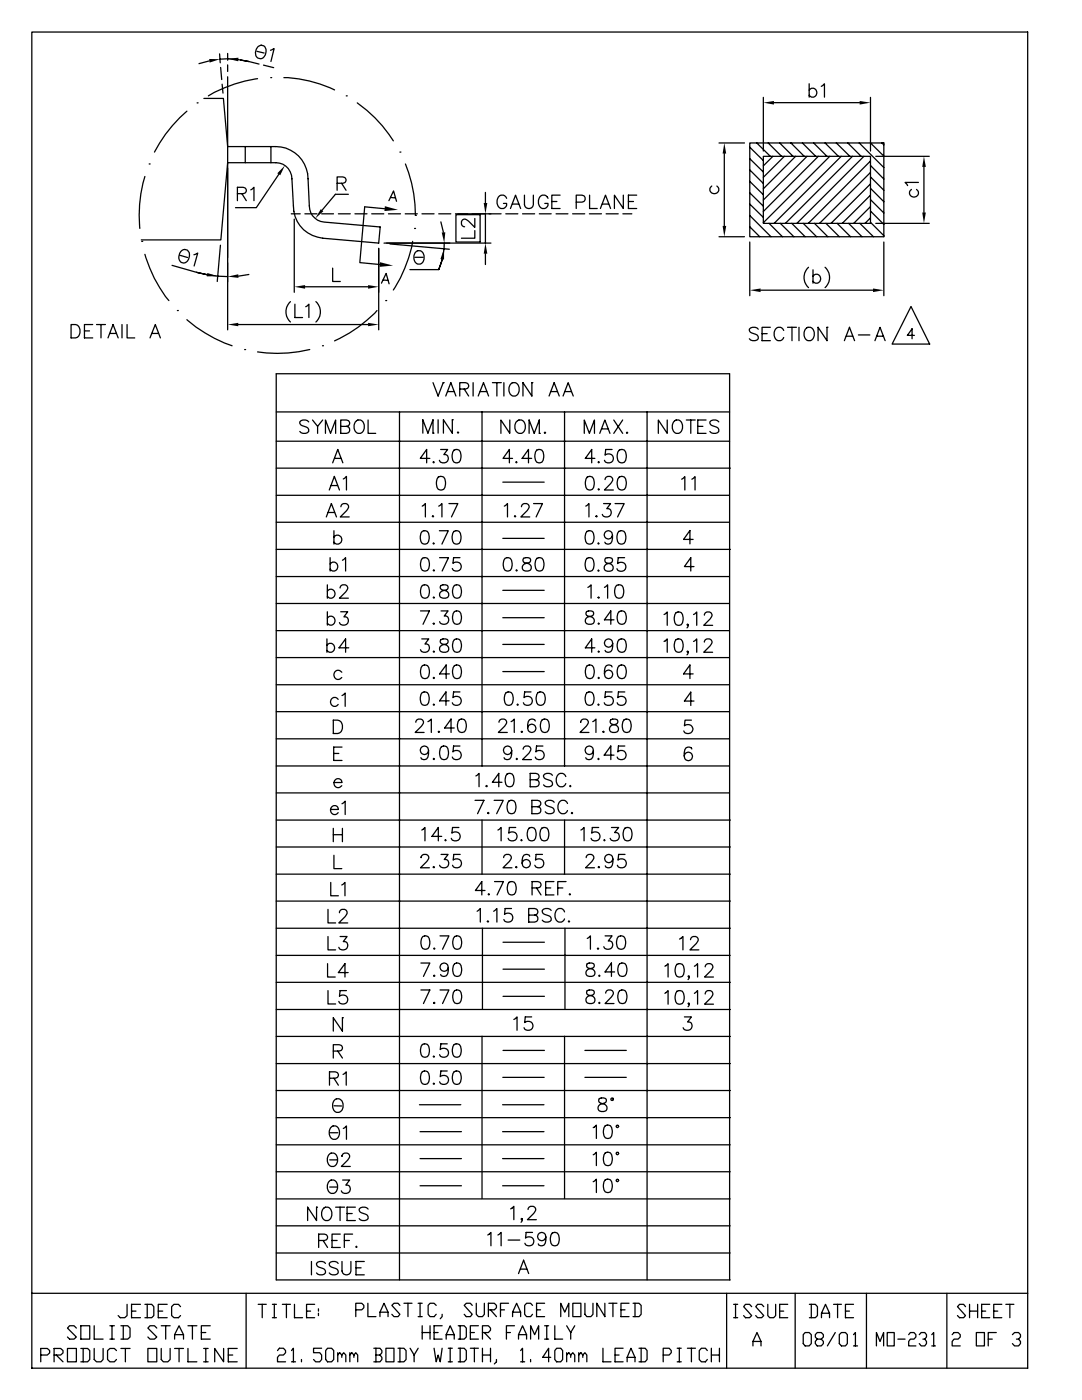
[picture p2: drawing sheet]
<svg xmlns="http://www.w3.org/2000/svg" width="216mm" height="279mm" viewBox="0 0 216 279" stroke-linecap="round" stroke-linejoin="round" font-family="sans-serif">
<g fill="none" stroke="#000" stroke-width=".25">
<path d="M6.3 6.4h198.8v266.6h-198.8zM40.7 19.6h3.9l.8 9.7h9.6a6.4 6.4 0 0 1 6.5 6.4l.2 5.4a3.2 3.2 0 0 0 3 3.2l11.2 1-.3 3.2-11.2-1a6.4 6.4 0 0 1-5.9-6.4l-.2-5.4a3.2 3.2 0 0 0-3.3-3.2h-9.6l-1.3 15.4h-15.9M41.8 12.1l-2.1 .6M43.8 10.8l.1 1.7M43.9 11.8l1.5-.1 1.7 .2M44 13.5l.2 2.4M44.3 16.8l.2 1.8M45.4 10.7v1.3M45.4 13v1.3M45.4 15.3v50.5M47.5 11.9l2.2 .4M48 12l1.7 .3"/>
<path d="M49.7 12.3l2 .5M51.3 10.2l1.4 .4M51.4 15.7a26.6 26.6 0 0 0-9.8 3.4M51.5 9.3a.98 .98 0 0 1 1.2-.1 .98 .98 0 0 1 .4 1.1 1.14 1.14 0 0 1-.5 1.2 1.14 1.14 0 0 1-1.3-.1 1.63 1.63 0 0 1 .2-2.1zM52.6 13l2 .5M54 10l.7-.3-.6 2.6M54 15.5h.1M56.6 15.5a24.9 24.9 0 0 1 10.2 2.4M69.1 19.1h.1M152.3 19.4v10.7M161.5 18a.85 .85 0 0 1 1.2-.1 .85 .85 0 0 1 0 1.2 .85 .85 0 0 1-1.2-.1M161.5 16.7v2.7"/>
<path d="M163.9 17.2l.6-.5v2.7M173.7 19.4v10.7M28.9 35.2a26.8 26.8 0 0 0-1 10.4M29.8 32.7h.1M37.3 22.2a27.6 27.6 0 0 0-6.5 8.2M39.3 20.5h.1M47.4 38.7l1.5-.2a.62 .62 0 0 0 0-1l-1.5-.1v2.6M48.3 38.7l.8 1.3M48.9 29.3v3.2M50 37.9l.7-.5v2.6M54.1 29.3v3.2M55.6 34.8l-4.5 6.6h-4.1"/>
<path d="M67.3 36.6l1.5-.2a.62 .62 0 0 0 0-1l-1.5-.1v2.7M68.2 36.6l.8 1.4M69.5 38.8h-2.6l-2.6 3.2M71.3 20.5a26.8 26.8 0 0 1 7.2 7.6M77.9 39.4l1 .1M79.8 30.4h.1M80.9 32.7a27.1 27.1 0 0 1 2 10.3M96.9 38.4v2.1M101.1 39.6a.98 .98 0 0 0-1.1-.7 .98 .98 0 0 0-.8 1.1 1.17 1.17 0 0 0 .2 1.2 1.17 1.17 0 0 0 1.3 .3l.4-.5v-.4h-.6M104.6 38.9v2a.9 .9 0 0 0 .9 .7 .9 .9 0 0 0 .9-.7v-2M109.3 39.6a.98 .98 0 0 0-1.1-.7 .98 .98 0 0 0-.8 1.1 1.17 1.17 0 0 0 .3 1.2 1.17 1.17 0 0 0 1.3 .3l.3-.5v-.4h-.6M111.8 38.9h-1.7v2.7h1.7"/>
<path d="M117.6 38.9v2.7h1.6M124.4 38.9v2.7l-1.8-2.7v2.7M127 38.9h-1.6v2.7h1.6M142 37.1a.85 .85 0 0 0-.1 1.3 .85 .85 0 0 0 1.3 0 .85 .85 0 0 0-.2-1.3M143.5 28.5h5M144.5 30.6v14.5M149.6 28.5h26.8v18.7h-26.8zM149.6 29.4l2.7 2.6M149.6 31.7l2.7 2.6M149.6 33.9l2.7 2.7M149.6 36.2l2.7 2.7M149.6 38.5l2.7 2.6"/>
<path d="M151 28.5l2.7 2.7M152.3 31.2h21.4v13.4h-21.4zM153.3 28.5l2.7 2.7M154.2 31.2l-1.9 1.9M154.4 20.5h17.1M155.6 28.5l2.6 2.7M156.5 31.2l-4.2 4.2M157.8 28.5l2.7 2.7M158.7 31.2l-6.4 6.5M160.1 28.5l2.7 2.7M161 31.2l-8.7 8.7M162.3 28.5l2.7 2.7"/>
<path d="M163.3 31.2l-11 11M164.6 28.5l2.7 2.7M165.6 31.2l-13.3 13.2M166.9 28.5l2.7 2.7M167.9 31.2l-13.4 13.4M169.2 28.5l2.6 2.7M170.1 31.2l-13.4 13.4M171.4 28.5l5 4.9M172.4 31.2l-13.4 13.4M173.7 32.1l-12.4 12.5M173.7 34.4l-10.2 10.2M173.7 36.7l-7.9 7.9"/>
<path d="M173.7 38.9l-5.6 5.7M173.7 39.8l2.7 2.7M173.7 37.6l2.7 2.7M173.7 35.3l2.7 2.7M173.7 33l2.7 2.7M173.7 28.5l2.7 2.7M174.8 31.2h10.6M176 28.5l.4 .4M181.9 37.8a.85 .85 0 0 0-.2 1.3 .85 .85 0 0 0 1.3 0 .85 .85 0 0 0-.1-1.3M183.3 36.4h-2.7l.5 .6M184.4 33.3v9.1M28.3 48.2h.1"/>
<path d="M28.9 50.8a25.8 25.8 0 0 0 4.8 9.2M34.3 53a33.8 33.8 0 0 0 11.1 2.2M36 51l1.4 .4M36.3 50a.97 .97 0 0 1 1.2 0 .97 .97 0 0 1 .3 1.1 1.15 1.15 0 0 1-.6 1.2 1.15 1.15 0 0 1-1.3-.1 1.66 1.66 0 0 1 .4-2.2zM38.7 50.8l.8-.3-.8 2.6M44 48.9l-.7 7.3M49.7 54.8l-2.2 .3M58.1 42.7h1.8M58.7 43.7v14.6M60.8 42.7h2.4M60.9 57.2h12.5M64.2 42.7h2.3"/>
<path d="M66.4 53.5v2.7h1.5M67.5 42.7h2.4M70.8 42.7h2.4M74.2 42.7h2.4M75.6 49.6v16.2M76.1 56.5l.9-1.9 .6 2M76.5 55.9l.9 .1M76.6 48.5h21.4M76.8 41.7l-4-.4-1 11.1 4 .4M77 60h.1M77.5 42.7h2.4M77.6 40l.9-1.9 .6 2.1"/>
<path d="M77.8 48.7l11.9 1M80.9 42.7h2.4M82.3 48.2a26.6 26.6 0 0 1-3.8 9.7M82.7 45.6h.1M82.8 50.4a.98 .98 0 0 1 1.2-.3 .98 .98 0 0 1 .6 1 1.17 1.17 0 0 1-.2 1.2 1.17 1.17 0 0 1-1.3 .3 1.65 1.65 0 0 1-.3-2.2zM82.8 51.4h1.6M82.9 43h.1M84.2 42.7h2.4M87.5 42.7h2.5M88 44.3l.5 2.1M88.3 51.8l-.8 2M88.6 48.5a13.7 13.7 0 0 1-1.1 5.3h-5.7"/>
<path d="M90.9 42.7h9.1M91 42.8h4.8v5.5h-4.8zM94.7 46v1.5h-2.6M94.7 43.6v1.8l-1.2-1.3a.8 .8 0 0 0-1.3-.1l-.1 .7 .2 .4 .4 .2M96.9 42.7v5.8M96.9 50.6v2.2M100.9 42.7h2.4M101.9 41.6l1-2.7 1 2.7M102.2 40.7h1.3M104.3 42.7h2.4M107.6 42.7h2.4M110.1 40.2h1"/>
<path d="M111 42.7h2.3M114.3 42.7h2.4M115 40.3h1.1a.7 .7 0 0 0 .7-.7 .7 .7 0 0 0-.7-.7h-1.1v2.7M117.6 42.7h2.4M119.8 41.6l1-2.7 1 2.7M120.2 40.7h1.3M120.9 42.7h2.5M124.3 42.7h1.8M125.4 40.2h1M143.5 47.2h5M149.6 40.7l2.7 2.7M149.6 43l4.2 4.2"/>
<path d="M149.6 45.3l2 1.9M149.6 48.3v10.7M151.8 57.9h22.4M153.5 44.6l2.6 2.6M155.7 44.6l2.7 2.6M158 44.6l2.7 2.6M160.3 44.6l2.6 2.6M161.3 53.3a2.74 2.74 0 0 0 0 4.1M162.2 55.1a.85 .85 0 0 1 1.3-.1 .85 .85 0 0 1 0 1.3 .85 .85 0 0 1-1.3-.2M162.2 53.8v2.7M162.5 44.6l2.7 2.6M164.6 53.3a2.74 2.74 0 0 1 0 4.1"/>
<path d="M164.8 44.6l2.7 2.6M167 44.6l2.7 2.6M169.3 44.6l2.7 2.6M171.6 44.6l2.7 2.6M173.7 41.2l-3.4 3.4M173.7 43.5l-1.1 1.1M173.7 44.4l2.7 2.6M173.7 42.1l2.7 2.7M174.8 44.6h10.6M176.4 48.3v10.7M14.2 64.8h.9a1.42 1.42 0 0 1 .9 1.3 1.42 1.42 0 0 1-.9 1.3h-.9zM16.8 66h1.1"/>
<path d="M18.5 64.8h-1.7v2.6h1.7M19.3 64.8h1.7M20.2 64.8v2.6M21.5 67.4l1.1-2.6 1 2.6M21.9 66.5h1.3M24.3 64.8v2.6M25.4 64.8v2.6h1.5M29.9 67.4l1.1-2.6 1 2.6M30.3 66.5h1.3M35.4 62h.1M37.3 63.8a27.4 27.4 0 0 0 9 5.2M47.5 64.8h25.9"/>
<path d="M48.8 69.8h.1M58 60.2a2.74 2.74 0 0 0 0 4.1M58.8 60.7v2.7h1.6M61 61.2l.6-.5v2.7M61.8 69.8a27.6 27.6 0 0 1-10.4 .4M63 60.2a2.74 2.74 0 0 1 0 4.1M64.3 69h.1M75.2 62a26.3 26.3 0 0 1-8.4 6M86.4 76.4l1 2.6 1-2.6M88.4 76.4h.1M88.9 79l1.1-2.6 1 2.6M89.3 78.1h1.3"/>
<path d="M91.7 77.6l1.6-.1a.62 .62 0 0 0 0-1l-1.6-.1v2.6M92.6 77.6l.9 1.4M94.4 76.4v2.6M95.4 79l1.1-2.6 1 2.6M95.8 78.1h1.3M98.3 76.4h1.7M99.1 76.4v2.6M100.5 76.4v2.6M101.8 76.8a.98 .98 0 0 1 1.1-.4 .98 .98 0 0 1 .7 1 1.17 1.17 0 0 1-.3 1.3 1.17 1.17 0 0 1-1.2 .2 1.65 1.65 0 0 1-.3-2.1zM106.1 76.4h.1M106.1 76.4v2.6l-1.7-2.6v2.6M109.6 79l1-2.6 1 2.6"/>
<path d="M109.9 78.1h1.3M112.4 79l1-2.6 1 2.6M112.7 78.1h1.3M151.3 65.7a1.17 1.17 0 0 0-1.8 0 .68 .68 0 0 0 .5 .8l.8 .2a.65 .65 0 0 1 .5 .5 .65 .65 0 0 1-.3 .7 1.23 1.23 0 0 1-1.5-.3M152.1 66.6h1M153.7 65.3h-1.6v2.7h1.6M156.4 66a.98 .98 0 0 0-1.1-.7 .98 .98 0 0 0-.8 1 1.17 1.17 0 0 0 .2 1.3 1.17 1.17 0 0 0 1.3 .3l.4-.5M157.1 65.3h1.8M158 65.3v2.7M159.4 65.3v2.7M160.7 65.7a.98 .98 0 0 1 1.1-.3 .98 .98 0 0 1 .7 .9 1.17 1.17 0 0 1-.3 1.3 1.17 1.17 0 0 1-1.2 .3 1.65 1.65 0 0 1-.3-2.2zM165 65.3h.1"/>
<path d="M165 65.3v2.7l-1.8-2.7v2.7M168.5 68l1-2.7 1 2.7M168.9 67.1h1.2M171.3 66.8h2.3M174.6 68l1-2.7 1 2.7M175 67.1h1.2M181.8 61.2l3.7 7.5h-7.5zM182.5 66.9h-1.4l.9-1.3v2M55.1 88.1h90.5M55.1 82.2h90.5M55.1 93.4h90.6M55.1 98.8h90.4"/>
<path d="M61.6 84.2a1.17 1.17 0 0 0-1.8 0 .68 .68 0 0 0 .5 .8l.8 .2a.65 .65 0 0 1 .5 .5 .65 .65 0 0 1-.3 .7 1.23 1.23 0 0 1-1.5-.3M62.4 83.8l1 1.3M64.4 83.8l-1 1.3v1.4M64.9 86.5v-2.7l1.1 2.7 1-2.7v2.7M65.7 97.8l1-2.7 1 2.7M66.1 96.9h1.3M66.4 92.4l1-2.7 1 2.7M66.8 91.5h1.2M68 85.1l1.5-.1a.62 .62 0 0 0 0-1.1l-1.5-.1v2.7h1.1a.7 .7 0 0 0 .7-.7 .7 .7 0 0 0-.7-.7M68.5 95.6l.6-.5v2.7M70.9 84.2a.98 .98 0 0 1 1.1-.3 .98 .98 0 0 1 .7 .9 1.17 1.17 0 0 1-.3 1.3 1.17 1.17 0 0 1-1.2 .3 1.65 1.65 0 0 1-.3-2.2zM73.4 83.8v2.7h1.6"/>
<path d="M79.7 82.2v173.2M84.4 86.4v-2.6l1 2.6 1-2.6v2.6M85.8 91.5h-1.9l1.2-1.8v2.7M86.4 86.4h.1M86.5 92.1l-.1 .1 .1 .2 .2-.2M87.4 83.8v2.6M87.5 95.2a.9 .9 0 0 1 1.3 .4 2.31 2.31 0 0 1-.3 2.1 .9 .9 0 0 1-1.3-.4 2.27 2.27 0 0 1 .3-2.1zM87.9 89.7h1.4l-.7 1a.86 .86 0 0 1 .9 1 .86 .86 0 0 1-1.2 .7l-.4-.2-.2-.3M90.3 83.8h.1M90.3 83.8v2.6l-1.8-2.6v2.6M90.6 89.8a.87 .87 0 0 1 1.3 .4 2.2 2.2 0 0 1-.3 2 .87 .87 0 0 1-1.3-.3 2.2 2.2 0 0 1 .3-2.1zM91.4 86.2l-.1 .1 .1 .1 .1-.1"/>
<path d="M96.2 82.2v70.7M100.3 96.2h8.3M101.7 83.8v2.7l-1.8-2.7v2.7M102.3 91.5h-1.9l1.2-1.8v2.7M103 84.2a1.01 1.01 0 0 1 1.1-.4 1.01 1.01 0 0 1 .7 1 1.17 1.17 0 0 1-.2 1.3 1.17 1.17 0 0 1-1.3 .3 1.6 1.6 0 0 1-.3-2.2zM103 92.1l-.1 .1 .1 .2 .2-.2M105.6 86.5v-2.7l1 2.7 1-2.7v2.7M106.1 91.5h-1.9l1.3-1.8v2.7M107.1 89.8a.87 .87 0 0 1 1.3 .4 2.2 2.2 0 0 1-.3 2 .87 .87 0 0 1-1.3-.3 2.2 2.2 0 0 1 .3-2.1zM107.6 86.5h.1M108.8 86.2l-.2 .2 .2 .1 .1-.1M112.6 82.2v70.7"/>
<path d="M116.6 86.5v-2.7l1 2.7 1-2.7v2.7M117.2 95.2a.87 .87 0 0 1 1.2 .4 2.31 2.31 0 0 1-.2 2.1 .87 .87 0 0 1-1.3-.4 2.27 2.27 0 0 1 .3-2.1zM118.7 91.5h-1.9l1.3-1.8v2.7M119.5 92.1l-.2 .1 .2 .2 .1-.2M119.5 97.5l-.2 .2 .2 .1 .1-.1M119.7 86.5l1-2.7 1 2.7M120.1 85.6h1.2M120.7 95.7l.3-.5 .8-.1a.65 .65 0 0 1 .3 1l-1.5 1.7h1.8M122.1 89.7h-1.2l-.2 1.1a.94 .94 0 0 1 1.5 0 .94 .94 0 0 1-.2 1.4 .94 .94 0 0 1-1.4-.3M122.5 83.8l1.7 2.7M123.6 89.8a.87 .87 0 0 1 1.2 .4 2.2 2.2 0 0 1-.2 2 .92 .92 0 0 1-1.3-.3 2.07 2.07 0 0 1 .3-2.1zM123.6 95.2a.87 .87 0 0 1 1.2 .4 2.31 2.31 0 0 1-.2 2.1 .92 .92 0 0 1-1.3-.4 2.13 2.13 0 0 1 .3-2.1z"/>
<path d="M124.2 83.8l-1.7 2.7M125.1 86.2l-.1 .2 .1 .1 .2-.1M129.1 82.2v173.2M133.1 83.8v2.7l-1.7-2.7v2.7M134.4 84.2a.98 .98 0 0 1 1.1-.3 .98 .98 0 0 1 .7 .9 1.17 1.17 0 0 1-.3 1.3 1.17 1.17 0 0 1-1.2 .3 1.65 1.65 0 0 1-.3-2.2zM136 95.6l.7-.5v2.7M136.9 83.8h1.8M137.8 83.8v2.7M138 95.6l.7-.5v2.7M139.2 85.1h1.1M140.9 83.8h-1.7v2.7h1.7M143.4 84.2a1.17 1.17 0 0 0-1.8 0 .68 .68 0 0 0 .6 .8l.7 .2a.65 .65 0 0 1 .5 .5 .65 .65 0 0 1-.2 .7 1.23 1.23 0 0 1-1.6-.3"/>
<path d="M55.1 104.2h90.4M55.1 109.6h90.6M55.1 115.1h90.4M65.1 103.2l1-2.7 1 2.7M65.3 118a.85 .85 0 0 1 1.3-.1 .85 .85 0 0 1 0 1.2 .85 .85 0 0 1-1.3-.1M65.3 116.7v2.7M65.5 102.3h1.3M65.9 112.6a.85 .85 0 0 1 1.2-.2 .85 .85 0 0 1 0 1.3 .85 .85 0 0 1-1.2-.1M65.9 111.3v2.7M66.6 107.2a.87 .87 0 0 1 1.3-.2 .87 .87 0 0 1 0 1.3 .87 .87 0 0 1-1.3-.1M66.6 105.9v2.7M67.9 117.3l.2-.5 .8-.1a.65 .65 0 0 1 .4 1l-1.6 1.7h1.8"/>
<path d="M68 101.1l.3-.5 .7-.1a.65 .65 0 0 1 .4 1l-1.5 1.7h1.8M68.3 111.8l.7-.5v2.7M84.2 101l.7-.5v2.7M84.2 106a.87 .87 0 0 1 1.3 .4 2.2 2.2 0 0 1-.2 2.1 .87 .87 0 0 1-1.3-.4 2.2 2.2 0 0 1 .2-2.1zM84.3 111.4a.87 .87 0 0 1 1.3 .4 2.2 2.2 0 0 1-.3 2 .87 .87 0 0 1-1.3-.3 2.2 2.2 0 0 1 .3-2.1zM84.3 116.8a.87 .87 0 0 1 1.3 .4 2.2 2.2 0 0 1-.3 2.1 .87 .87 0 0 1-1.3-.4 2.2 2.2 0 0 1 .3-2.1zM86.4 102.9l-.1 .1 .1 .2 .1-.2M86.5 108.3l-.1 .2 .1 .1 .2-.1M86.6 113.7l-.2 .1 .2 .2 .1-.2M86.6 119.1l-.2 .2 .2 .1 .1-.1M87.5 101l.7-.5v2.7M87.7 105.9h1.8l-1.3 2.7"/>
<path d="M87.7 111.3h1.8l-1.3 2.7M88 116.8l-.2 .5a1.66 1.66 0 0 0 1.4 .7 .74 .74 0 0 1 .4 .8 .74 .74 0 0 1-.7 .6 .93 .93 0 0 1-1.2-.5 .85 .85 0 0 1 .8-1l.5-.2a.54 .54 0 0 0 .3-.9l-.4-.1zM89.6 100.5h1.8l-1.3 2.7M90.6 106a.87 .87 0 0 1 1.3 .4 2.2 2.2 0 0 1-.3 2.1 .87 .87 0 0 1-1.3-.4 2.2 2.2 0 0 1 .3-2.1zM90.7 116.8a.87 .87 0 0 1 1.2 .4 2.2 2.2 0 0 1-.2 2.1 .87 .87 0 0 1-1.3-.4 2.2 2.2 0 0 1 .3-2.1zM91.8 111.3h-1.3l-.1 1.1a.94 .94 0 0 1 1.4 0 .94 .94 0 0 1-.2 1.4 .94 .94 0 0 1-1.3-.3M100.3 117.8h8.3M100.3 107.4h8.3M100.6 101l.7-.5v2.7M100.8 111.4a.87 .87 0 0 1 1.3 .4 2.2 2.2 0 0 1-.3 2 .87 .87 0 0 1-1.3-.3 2.2 2.2 0 0 1 .3-2.1zM102.8 102.9l-.1 .1 .1 .2 .1-.2M103.1 113.7l-.1 .1 .1 .2 .1-.2"/>
<path d="M104.1 101.1l.2-.5 .8-.1a.65 .65 0 0 1 .4 1l-1.6 1.7h1.8M104.5 111.4a.54 .54 0 0 0 .2 .9 1.1 1.1 0 0 1 1.3 1.2 .93 .93 0 0 1-1 .5 .93 .93 0 0 1-.8-.9 1.23 1.23 0 0 1 1.3-.8 .54 .54 0 0 0 .2-.9l-.3-.1zM106.5 100.5h1.7l-1.2 2.7M107.1 111.4a.87 .87 0 0 1 1.3 .4 2.2 2.2 0 0 1-.2 2 .87 .87 0 0 1-1.3-.3 2.2 2.2 0 0 1 .2-2.1zM116.9 101l.6-.5v2.7M117.1 106a.87 .87 0 0 1 1.3 .4 2.2 2.2 0 0 1-.2 2.1 .87 .87 0 0 1-1.3-.4 2.2 2.2 0 0 1 .2-2.1zM117.1 111.4a.87 .87 0 0 1 1.3 .4 2.27 2.27 0 0 1-.2 2.1 .87 .87 0 0 1-1.3-.4 2.31 2.31 0 0 1 .2-2.1zM117.3 117.2l.6-.5v2.7M119 102.9l-.1 .1 .1 .2 .2-.2M119.4 108.3l-.1 .2 .1 .1 .1-.1M119.4 113.7l-.1 .2 .1 .1 .1-.1M119.5 119.1l-.2 .2 .2 .1 .1-.1"/>
<path d="M120.4 100.5h1.4l-.7 1a.86 .86 0 0 1 .9 1 .86 .86 0 0 1-1.2 .7l-.4-.2-.2-.3M120.6 117.2l.6-.5v2.7M120.8 111.4a.58 .58 0 0 0 .3 1 1.1 1.1 0 0 1 1.2 1.1 .93 .93 0 0 1-1 .5 .93 .93 0 0 1-.7-.9 1.23 1.23 0 0 1 1.2-.7 .58 .58 0 0 0 .3-1l-.4-.1zM122.2 106.8a.83 .83 0 0 1-1.1 .7 .83 .83 0 0 1-.3-1.3 .83 .83 0 0 1 1.3 .1 2.4 2.4 0 0 1-.3 2.2 .79 .79 0 0 1-1.1-.3M122.7 100.5h1.8l-1.3 2.7M123 116.8a.9 .9 0 0 1 1.3 .4 2.2 2.2 0 0 1-.2 2.1 .9 .9 0 0 1-1.3-.4 2.2 2.2 0 0 1 .2-2.1zM123.5 106a.87 .87 0 0 1 1.3 .4 2.2 2.2 0 0 1-.3 2.1 .87 .87 0 0 1-1.3-.4 2.2 2.2 0 0 1 .3-2.1zM124.6 111.3h-1.2l-.2 1.2a.94 .94 0 0 1 1.5 0 .94 .94 0 0 1-.2 1.4 .94 .94 0 0 1-1.4-.4M138.3 107.7h-1.9l1.3-1.8v2.6M138.5 113.1h-1.9l1.2-1.8v2.7M55.1 120.4h90.4M55.1 125.9h90.4"/>
<path d="M55.1 131.2h90.4M55.1 136.7h90.4M65.2 128.8a.85 .85 0 0 1 1.3-.1 .85 .85 0 0 1 0 1.2 .85 .85 0 0 1-1.3-.1M65.2 127.5v2.7M65.3 123.4a.85 .85 0 0 1 1.3-.2 .85 .85 0 0 1 0 1.3 .85 .85 0 0 1-1.3-.1M65.3 122.1v2.7M67.5 139.6a.85 .85 0 0 0-1.3-.1 .85 .85 0 0 0 0 1.2 .85 .85 0 0 0 1.3-.1M68 122.1h1.4l-.8 1a.86 .86 0 0 1 .9 1 .86 .86 0 0 1-1.1 .7l-.4-.2-.3-.4M68.2 134.2a.88 .88 0 0 0-1.3-.2 .88 .88 0 0 0 0 1.3 .88 .88 0 0 0 1.3-.1M68.2 138.8l.7-.5v2.7M69.6 129.3h-2l1.4-1.8v2.7M83.9 121.9h1.8l-1.3 2.7"/>
<path d="M84.2 127.5h1.4l-.8 1a.86 .86 0 0 1 .9 1 .86 .86 0 0 1-1.2 .7l-.3-.2-.3-.3M84.2 138.2a.87 .87 0 0 1 1.3 .4 2.2 2.2 0 0 1-.2 2 .87 .87 0 0 1-1.3-.3 2.2 2.2 0 0 1 .2-2.1zM84.3 132.8a.87 .87 0 0 1 1.3 .4 2.31 2.31 0 0 1-.3 2.1 .87 .87 0 0 1-1.3-.4 2.27 2.27 0 0 1 .3-2.1zM86.6 124.3l-.2 .2 .2 .1 .1-.1M86.6 129.9l-.2 .1 .2 .2 .1-.2M86.6 135.2l-.2 .1 .2 .1 .1-.1M88 121.9h1.4l-.8 1a.86 .86 0 0 1 1 1 .86 .86 0 0 1-1.2 .7l-.6-.3-.1-.2M88 127.6l-.2 .5a1.66 1.66 0 0 0 1.4 .7 .74 .74 0 0 1 .4 .8 .74 .74 0 0 1-.7 .6 .93 .93 0 0 1-1.2-.5 .85 .85 0 0 1 .8-1l.5-.2a.54 .54 0 0 0 .3-.9l-.4-.1zM89.6 139.9h-1.9l1.3-1.8v2.7M89.7 134.5h-2l1.3-1.8v2.7M90.7 122a.87 .87 0 0 1 1.2 .4 2.2 2.2 0 0 1-.2 2.1 .87 .87 0 0 1-1.3-.4 2.2 2.2 0 0 1 .3-2.1zM90.7 127.6a.87 .87 0 0 1 1.2 .4 2.2 2.2 0 0 1-.2 2 .87 .87 0 0 1-1.3-.3 2.2 2.2 0 0 1 .3-2.1z"/>
<path d="M90.7 132.8a.87 .87 0 0 1 1.2 .4 2.31 2.31 0 0 1-.2 2.1 .87 .87 0 0 1-1.3-.4 2.27 2.27 0 0 1 .3-2.1zM91.8 138.1h-1.3l-.1 1.1a.94 .94 0 0 1 1.4 0 .94 .94 0 0 1-.2 1.4 .94 .94 0 0 1-1.3-.3M100.3 128.6h8.3M100.3 123.3h8.3M100.3 134h8.3M101 138.2a.87 .87 0 0 1 1.3 .4 2.2 2.2 0 0 1-.3 2 .87 .87 0 0 1-1.2-.3 2.2 2.2 0 0 1 .2-2.1zM106 138.1h-1.3l-.1 1.1a.94 .94 0 0 1 1.4 0 .94 .94 0 0 1-.2 1.4 .94 .94 0 0 1-1.4-.3M107.4 138.2a.92 .92 0 0 1 1.3 .4 2.07 2.07 0 0 1-.3 2 .87 .87 0 0 1-1.3-.3 2.2 2.2 0 0 1 .3-2.1zM117.1 122a.54 .54 0 0 0 .2 .9 1.1 1.1 0 0 1 1.3 1.2 .93 .93 0 0 1-1.1 .5 .93 .93 0 0 1-.7-.9 1.23 1.23 0 0 1 1.3-.8 .54 .54 0 0 0 .2-.9l-.4-.1zM117.1 138.2a.87 .87 0 0 1 1.3 .4 2.2 2.2 0 0 1-.2 2 .87 .87 0 0 1-1.3-.3 2.2 2.2 0 0 1 .2-2.1zM117.2 132.8a.87 .87 0 0 1 1.2 .4 2.31 2.31 0 0 1-.2 2.1 .87 .87 0 0 1-1.3-.4 2.27 2.27 0 0 1 .3-2.1zM118.7 129.3h-1.9l1.3-1.8v2.7"/>
<path d="M119.5 124.3l-.2 .2 .2 .1 .1-.1M119.5 135.2l-.2 .1 .2 .1 .1-.1M119.5 129.9l-.2 .1 .2 .2 .1-.2M122.1 133.1a.79 .79 0 0 0-1.1-.3 2.12 2.12 0 0 0 0 2.5 .83 .83 0 0 0 1.2-.4 .83 .83 0 0 0-.5-1.1 .83 .83 0 0 0-1.1 .7M122.1 138.1h-1.3l-.1 1.1a.96 .96 0 0 1 1.4 0 .96 .96 0 0 1-.1 1.4 .96 .96 0 0 1-1.4-.3M122.3 128.4a.83 .83 0 0 1-1.2 .7 .83 .83 0 0 1-.3-1.3 .83 .83 0 0 1 1.3 .1 2.4 2.4 0 0 1-.2 2.1 .79 .79 0 0 1-1.2-.2M122.5 123.7h-1.9l1.3-1.8v2.7M123.6 122a.87 .87 0 0 1 1.2 .4 2.2 2.2 0 0 1-.2 2.1 .92 .92 0 0 1-1.3-.4 2.07 2.07 0 0 1 .3-2.1zM123.6 132.8a.87 .87 0 0 1 1.2 .4 2.31 2.31 0 0 1-.2 2.1 .92 .92 0 0 1-1.3-.4 2.13 2.13 0 0 1 .3-2.1zM123.6 127.6a.87 .87 0 0 1 1.2 .4 2.2 2.2 0 0 1-.2 2 .92 .92 0 0 1-1.3-.3 2.07 2.07 0 0 1 .3-2.1zM124.7 138.1h-1.3l-.1 1.1a.94 .94 0 0 1 1.4 0 .94 .94 0 0 1-.2 1.4 .94 .94 0 0 1-1.4-.3M132.5 122.6l.6-.5v2.7"/>
<path d="M132.5 128l.6-.5v2.7M134.9 122.3a.87 .87 0 0 1 1.3 .3 2.2 2.2 0 0 1-.3 2.1 .87 .87 0 0 1-1.2-.4 2.2 2.2 0 0 1 .2-2zM134.9 127.6a.87 .87 0 0 1 1.3 .4 2.2 2.2 0 0 1-.3 2 .87 .87 0 0 1-1.2-.3 2.2 2.2 0 0 1 .2-2.1zM137.3 124.7l-.1 .1-.1-.1 .1-.2a.49 .49 0 0 1-.1 .8M137.3 130l-.1 .2-.1-.2 .1-.1a.49 .49 0 0 1-.1 .8M138.3 134.5h-1.9l1.3-1.8v2.7M138.4 122.6l.6-.5v2.7M138.4 128l.6-.5v2.7M138.5 139.9h-1.9l1.2-1.8v2.7M140.5 122.8l.3-.5 .8-.2a.65 .65 0 0 1 .3 1l-1.5 1.7h1.8M140.5 128.1l.3-.5 .8-.1a.65 .65 0 0 1 .3 1l-1.5 1.7h1.8M55.1 142h90.4"/>
<path d="M55.1 147.4h90.4M55.1 152.9h90.4M55.1 158.2h90.4M66.5 143.7h.9a1.4 1.4 0 0 1 1 1.4 1.4 1.4 0 0 1-1 1.3h-.9zM66.6 150.4h1M66.6 156.2h1.6a.83 .83 0 0 0-1.2-.7 .83 .83 0 0 0-.2 1.3 .84 .84 0 0 0 1.4 0M68.2 149.1h-1.6v2.7h1.6M83 144.1l.2-.5 .8-.1a.65 .65 0 0 1 .4 1l-1.6 1.7h1.8M85.4 144l.7-.5v2.7M85.5 149.8a.83 .83 0 0 1-1.1 .7 .83 .83 0 0 1-.3-1.3 .83 .83 0 0 1 1.3 .1 2.47 2.47 0 0 1-.3 2.2 .79 .79 0 0 1-1.1-.3M86.6 140.5l-.2 .1 .2 .2 .1-.2M86.6 151.3l-.2 .2 .2 .1 .1-.1"/>
<path d="M87.6 145.9l-.1 .1 .1 .2 .1-.2M88.1 149a.87 .87 0 0 1 1.3 .4 2.27 2.27 0 0 1-.3 2.1 .87 .87 0 0 1-1.3-.4 2.31 2.31 0 0 1 .3-2.1zM90.6 145.3h-1.9l1.3-1.8v2.7M91.7 143.6a.87 .87 0 0 1 1.2 .4 2.2 2.2 0 0 1-.2 2 .87 .87 0 0 1-1.3-.3 2.2 2.2 0 0 1 .3-2.1zM91.8 148.9h-1.3l-.1 1.2a.94 .94 0 0 1 1.4-.1 .94 .94 0 0 1-.2 1.5 .94 .94 0 0 1-1.3-.4M94.8 159.7h1.8l-1.3 2.7M95 154.9l.6-.6v2.7M97.1 156.8l-.1 .1 .1 .1 .1-.1M98.6 159.7h1.8l-1.3 2.7M99.6 144.1l.2-.5 .8-.1a.65 .65 0 0 1 .4 1l-1.6 1.7h1.8M100.2 156.1h-1.9l1.2-1.8v2.7M101.2 154.5a.87 .87 0 0 1 1.2 .4 2.2 2.2 0 0 1-.2 2 .87 .87 0 0 1-1.3-.4 2.2 2.2 0 0 1 .3-2z"/>
<path d="M101.6 159.9a.87 .87 0 0 1 1.2 .3 2.2 2.2 0 0 1-.2 2.1 .87 .87 0 0 1-1.3-.4 2.2 2.2 0 0 1 .3-2zM102 144l.6-.5v2.7M102.1 149.8a.83 .83 0 0 1-1.1 .7 .83 .83 0 0 1-.4-1.3 .83 .83 0 0 1 1.4 .1 2.47 2.47 0 0 1-.3 2.2 .79 .79 0 0 1-1.1-.3M103.1 151.3l-.1 .2 .1 .1 .2-.1M103.3 140.5l-.1 .1 .1 .2 .1-.2M104.1 145.9l-.1 .1 .1 .2 .2-.2M104.4 149.5l.2-.5 .8-.1a.65 .65 0 0 1 .4 1l-1.5 1.7h1.7M105.8 155.6l1.5-.1a.62 .62 0 0 0 0-1l-1.5-.2v2.7h1.1a.7 .7 0 0 0 .7-.7 .7 .7 0 0 0-.7-.7M106.8 143.9a.79 .79 0 0 0-1.1-.3 2.06 2.06 0 0 0 0 2.4 .83 .83 0 0 0 1.2-.3 .83 .83 0 0 0-.6-1.2 .83 .83 0 0 0-1 .8M108.2 143.6a.87 .87 0 0 1 1.3 .4 2.2 2.2 0 0 1-.3 2 .87 .87 0 0 1-1.3-.3 2.2 2.2 0 0 1 .3-2.1zM108.3 148.9h-1.2l-.2 1.2a.94 .94 0 0 1 1.5-.1 .94 .94 0 0 1-.2 1.5 .94 .94 0 0 1-1.4-.4M110.2 154.7a1.17 1.17 0 0 0-1.7 0 .68 .68 0 0 0 .5 .8l.7 .2a.65 .65 0 0 1 .5 .5 .65 .65 0 0 1-.2 .7 1.23 1.23 0 0 1-1.5-.3"/>
<path d="M112.9 155a.98 .98 0 0 0-1.1-.7 .98 .98 0 0 0-.8 1.1 1.17 1.17 0 0 0 .3 1.2 1.17 1.17 0 0 0 1.2 .3l.4-.5M113.8 156.8l-.1 .1 .1 .1 .1-.1M115.9 144v.1l.1-.3 .4-.3h.5a.65 .65 0 0 1 .4 1l-1.6 1.7h1.8M118.3 144l.6-.5v2.7M118.4 149.8a.83 .83 0 0 1-1.1 .7 .83 .83 0 0 1-.4-1.3 .83 .83 0 0 1 1.4 .1 2.47 2.47 0 0 1-.3 2.2 .79 .79 0 0 1-1.1-.3M119.4 140.5l-.1 .1 .1 .2 .1-.2M119.4 151.3l-.1 .2 .1 .1 .1-.1M120.4 145.9l-.1 .1 .1 .2 .2-.2M121.9 143.6a.54 .54 0 0 0 .2 .9 1.1 1.1 0 0 1 1.3 1.2 .93 .93 0 0 1-1 .5 .93 .93 0 0 1-.8-.9 1.23 1.23 0 0 1 1.3-.8 .54 .54 0 0 0 .2-.9l-.3-.1zM122.5 150.7h-1.9l1.3-1.8v2.7M124.5 143.6a.87 .87 0 0 1 1.3 .4 2.2 2.2 0 0 1-.2 2 .87 .87 0 0 1-1.3-.3 2.2 2.2 0 0 1 .2-2.1zM124.7 148.9h-1.3l-.1 1.2a.94 .94 0 0 1 1.4-.1 .94 .94 0 0 1-.2 1.5 .94 .94 0 0 1-1.4-.4"/>
<path d="M138 143.7h-1.3l-.1 1.2a.96 .96 0 0 1 1.4-.1 .96 .96 0 0 1-.2 1.5 .96 .96 0 0 1-1.4-.4M138 149.5a.79 .79 0 0 0-1.1-.3 2.12 2.12 0 0 0 0 2.5 .83 .83 0 0 0 1.2-.4 .83 .83 0 0 0-.5-1.1 .83 .83 0 0 0-1.1 .7M55.1 163.7h90.6M55.1 169h90.6M55.1 174.5h90.6M55.1 179.8h90.6M66 161.5h1.5a.79 .79 0 0 0-.9-.8 .79 .79 0 0 0-.6 1.1 .82 .82 0 0 0 .6 .8 .82 .82 0 0 0 .9-.4M66 176.1v2.7h1.5M66.5 165.3v2.7M66.5 166.6h1.8M66.6 170.7v2.7h1.6M68.2 176.6l.6-.5v2.7"/>
<path d="M68.2 160.4l.7-.5v2.7M68.3 165.3v2.7M84 171v.2l.2-.4 .3-.3h.5a.65 .65 0 0 1 .4 1l-1.5 1.7h1.8M84.2 165.7l.6-.6v2.7M86.6 172.9l-.2 .2 .2 .1 .1-.1M88 170.5h1.4l-.8 1a.86 .86 0 0 1 1 1 .86 .86 0 0 1-1.2 .7l-.6-.3-.1-.2M88.1 166.9h-1.9l1.3-1.8v2.7M88.9 167.6l-.1 .1 .1 .1 .1-.1M91.6 165.1h-1.3l-.1 1.2a.94 .94 0 0 1 1.4 0 .94 .94 0 0 1-.2 1.4 .94 .94 0 0 1-1.4-.4M91.8 170.5h-1.2l-.2 1.2a.94 .94 0 0 1 1.4-.1 .94 .94 0 0 1-.1 1.5 .94 .94 0 0 1-1.4-.4M96.2 163.7v10.8M96.8 177.7h-1.9l1.2-1.8v2.7"/>
<path d="M97.5 162.1l-.2 .2 .2 .1 .1-.1M97.5 178.4l-.1 .1 .1 .1 .2-.1M98.7 175.9h1.8l-1.3 2.7M99.4 165.7l.6-.6v2.7M100.5 171.2l.3-.6 .7-.1a.65 .65 0 0 1 .4 1l-1.5 1.7h1.8M101.6 176.1a.87 .87 0 0 1 1.3 .3 2.2 2.2 0 0 1-.3 2.1 .87 .87 0 0 1-1.3-.4 2.2 2.2 0 0 1 .3-2zM102.9 165.1h-1.3l-.1 1.2a.94 .94 0 0 1 1.4 0 .94 .94 0 0 1-.1 1.4 .94 .94 0 0 1-1.4-.4M103 172.9l-.1 .2 .1 .1 .2-.1M104.1 167.6l-.2 .1 .2 .1 .1-.1M105.6 165.3a.87 .87 0 0 1 1.2 .4 2.2 2.2 0 0 1-.2 2 .87 .87 0 0 1-1.3-.4 2.2 2.2 0 0 1 .3-2zM105.7 170.9a.79 .79 0 0 0-1.1-.3 2.06 2.06 0 0 0 0 2.5 .83 .83 0 0 0 1.2-.4 .83 .83 0 0 0-.6-1.1 .83 .83 0 0 0-1 .7M106.1 161l1.6-.1a.62 .62 0 0 0 0-1l-1.6-.2v2.7h1.2a.7 .7 0 0 0 .6-.7 .7 .7 0 0 0-.6-.7"/>
<path d="M106.2 177.2l1.5-.1a.62 .62 0 0 0 0-1l-1.5-.2v2.7M107.1 177.2l.8 1.4M108.1 165.3a.87 .87 0 0 1 1.3 .4 2.2 2.2 0 0 1-.3 2 .87 .87 0 0 1-1.2-.4 2.2 2.2 0 0 1 .2-2zM108.2 170.5h-1.2l-.2 1.2a.94 .94 0 0 1 1.5-.1 .94 .94 0 0 1-.2 1.5 .94 .94 0 0 1-1.4-.4M108.9 177.2h1M110.5 175.9h-1.6v2.7h1.6M110.6 160.1a1.17 1.17 0 0 0-1.8 0 .68 .68 0 0 0 .5 .8l.8 .2a.65 .65 0 0 1 .5 .5 .65 .65 0 0 1-.3 .7 1.23 1.23 0 0 1-1.5-.3M111.3 177.2h1M112.6 163.7v10.8M112.9 175.9h-1.6v2.7M113.2 160.4a.98 .98 0 0 0-1.1-.7 .98 .98 0 0 0-.8 1 1.17 1.17 0 0 0 .3 1.3 1.17 1.17 0 0 0 1.3 .3l.3-.5M113.7 178.4l-.1 .1 .1 .1 .1-.1"/>
<path d="M114.1 162.1l-.1 .2 .1 .1 .2-.1M115.9 165.7l.6-.6v2.7M117 171.2l.2-.6 .8-.1a.65 .65 0 0 1 .4 1l-1.6 1.7h1.8M119.5 165.1h-1.3l-.1 1.2a.94 .94 0 0 1 1.4 0 .94 .94 0 0 1-.2 1.4 .94 .94 0 0 1-1.4-.4M119.5 172.9l-.1 .2 .1 .1 .1-.1M120.6 167.6l-.1 .1 .1 .1 .1-.1M122 165.1h1.4l-.8 1.1a.87 .87 0 0 1 1 .9 .87 .87 0 0 1-1.2 .7l-.4-.1-.2-.4M122.3 171.4a.83 .83 0 0 1-1.1 .7 .83 .83 0 0 1-.4-1.3 .83 .83 0 0 1 1.4 .1 2.4 2.4 0 0 1-.3 2.2 .79 .79 0 0 1-1.1-.3M124.7 170.5h-1.3l-.1 1.2a.94 .94 0 0 1 1.4-.1 .94 .94 0 0 1-.1 1.5 .94 .94 0 0 1-1.4-.4M124.7 165.3a.87 .87 0 0 1 1.3 .4 2.2 2.2 0 0 1-.3 2 .87 .87 0 0 1-1.2-.4 2.2 2.2 0 0 1 .2-2zM55.1 185.3h90.6M55.1 196h90.6"/>
<path d="M55.1 190.7h90.6M65.4 192.3v2.7h1.5M65.4 181.5v2.7h1.6M65.4 186.9v2.7h1.6M65.4 197.7v2.7h1.6M67.7 182.2a.66 .66 0 0 1 .5-.7h.5a.68 .68 0 0 1 .4 1l-1.5 1.7h1.8M67.9 186.9h1.4l-.8 1a.86 .86 0 0 1 .9 1 .86 .86 0 0 1-1.2 .7l-.3-.2-.3-.3M69.1 197.7h-1.2l-.2 1.1a.94 .94 0 0 1 1.5 0 .94 .94 0 0 1-.2 1.4 .94 .94 0 0 1-1.4-.3M69.5 194.1h-2l1.3-1.8v2.7M84 192.2h1.8l-1.3 2.7M84 197.6h1.8l-1.3 2.7M84.4 186.9a.87 .87 0 0 1 1.2 .4 2.2 2.2 0 0 1-.2 2 .87 .87 0 0 1-1.3-.4 2.2 2.2 0 0 1 .3-2z"/>
<path d="M86.7 189.2l-.2 .1 .2 .1 .1-.1M86.7 194.6l-.2 .1 .2 .2 .1-.2M87.8 186.8h1.8l-1.3 2.6M87.8 197.6h1.8l-1.3 2.7M89.5 193.1a.83 .83 0 0 1-1.2 .7 .83 .83 0 0 1-.3-1.3 .83 .83 0 0 1 1.3 .1 2.4 2.4 0 0 1-.2 2.1 .79 .79 0 0 1-1.2-.2M90.7 186.9a.87 .87 0 0 1 1.3 .4 2.2 2.2 0 0 1-.3 2 .87 .87 0 0 1-1.2-.4 2.2 2.2 0 0 1 .2-2zM90.7 192.3a.87 .87 0 0 1 1.3 .4 2.2 2.2 0 0 1-.3 2 .87 .87 0 0 1-1.2-.3 2.2 2.2 0 0 1 .2-2.1zM90.7 197.7a.87 .87 0 0 1 1.3 .4 2.31 2.31 0 0 1-.3 2.1 .85 .85 0 0 1-1.2-.5 2.2 2.2 0 0 1 .2-2zM95.2 181.9l.6-.6v2.7M96.3 185.3v16.2M97.4 183.8l-.2 .1 .2 .1 .1-.1M98.5 181.9l.6-.6v2.7"/>
<path d="M100.4 188h8.2M100.4 193.4h8.2M100.4 198.8h8.2M102.1 181.3h-1.3l-.1 1.2a.94 .94 0 0 1 1.4 0 .94 .94 0 0 1-.2 1.4 .94 .94 0 0 1-1.4-.4M105.5 182.6l1.6-.1a.65 .65 0 0 0 0-1.1l-1.6-.1v2.7h1.2a.7 .7 0 0 0 .6-.7 .7 .7 0 0 0-.6-.7M110 181.7a1.17 1.17 0 0 0-1.8 0 .69 .69 0 0 0 .5 .8l.8 .3a.65 .65 0 0 1 .5 .4 .65 .65 0 0 1-.3 .7 1.23 1.23 0 0 1-1.5-.3M112.6 182a.98 .98 0 0 0-1.1-.7 .98 .98 0 0 0-.8 1.1 1.17 1.17 0 0 0 .3 1.2 1.17 1.17 0 0 0 1.3 .3l.3-.5M112.7 185.3v16.2M113.5 183.8l-.1 .1 .1 .1 .2-.1M117.2 187.3l.6-.5v2.6M117.2 192.3a.54 .54 0 0 0 .2 .9 1.1 1.1 0 0 1 1.3 1.2 .93 .93 0 0 1-1 .5 .93 .93 0 0 1-.8-.9 1.23 1.23 0 0 1 1.3-.8 .54 .54 0 0 0 .2-.9l-.3-.1zM117.2 197.7a.54 .54 0 0 0 .2 .9 1.1 1.1 0 0 1 1.3 1.1 .92 .92 0 0 1-1.1 .6 .92 .92 0 0 1-.7-1 1.23 1.23 0 0 1 1.3-.7 .54 .54 0 0 0 .2-.9l-.3-.1z"/>
<path d="M119.3 189.2l-.1 .1 .1 .1 .2-.1M119.6 194.6l-.1 .1 .1 .2 .1-.2M120.7 186.8h1.4l-.7 1a.86 .86 0 0 1 .9 1 .86 .86 0 0 1-1.2 .6l-.4-.1-.2-.4M120.9 198.2l.2-.5 .8-.1a.65 .65 0 0 1 .4 1l-1.6 1.7h1.8M122.6 194h-1.9l1.3-1.8v2.7M123.4 186.9a.9 .9 0 0 1 1.3 .4 2.2 2.2 0 0 1-.2 2 .92 .92 0 0 1-1.4-.4 2.2 2.2 0 0 1 .3-2zM123.7 192.3a.9 .9 0 0 1 1.3 .4 2.2 2.2 0 0 1-.3 2 .92 .92 0 0 1-1.3-.3 2.2 2.2 0 0 1 .3-2.1zM123.7 197.7a.9 .9 0 0 1 1.3 .4 2.31 2.31 0 0 1-.3 2.1 .89 .89 0 0 1-1.3-.5 2.2 2.2 0 0 1 .3-2zM132.7 192.8l.6-.5v2.7M132.7 198.2l.6-.5v2.7M135.1 192.4a.92 .92 0 0 1 1.3 .4 2.2 2.2 0 0 1-.3 2.1 .9 .9 0 0 1-1.3-.4 2.2 2.2 0 0 1 .3-2.1zM135.1 197.8a.89 .89 0 0 1 1.3 .4 2.2 2.2 0 0 1-.3 2.1 .9 .9 0 0 1-1.3-.4 2.31 2.31 0 0 1 .3-2.1z"/>
<path d="M135.6 187.4l.7-.5v2.7M137.5 194.9l-.1 .1-.1-.1 .1-.2a.49 .49 0 0 1-.1 .8M137.8 187.5l.2-.5 .8-.1a.65 .65 0 0 1 .4 1l-1.5 1.7h1.7M138.6 192.8l.6-.5v2.7M138.6 198.2l.6-.5v2.7M140.7 193l.3-.6 .7-.1a.65 .65 0 0 1 .4 1l-1.5 1.7h1.8M140.7 198.4a.66 .66 0 0 1 .5-.7h.5a.68 .68 0 0 1 .4 1.1l-1.5 1.6h1.8M55.1 201.5h90.6M55.1 206.8h90.6M55.1 212.3h90.6M55.1 217.6h90.6M65.7 215.2l1.6-.1a.62 .62 0 0 0 0-1.1l-1.6-.1v2.7"/>
<path d="M66.5 209.8l1.6-.2a.62 .62 0 0 0 0-1l-1.6-.1v2.7M66.6 219.7a1.01 1.01 0 0 1 1.2-.4 1.01 1.01 0 0 1 .7 1 1.19 1.19 0 0 1-.3 1.3 1.19 1.19 0 0 1-1.3 .3 1.7 1.7 0 0 1-.3-2.2zM66.6 215.2l.9 1.4M67.4 209.8l.9 1.4M68.3 203.1h.1M68.3 203.1v2.7l-1.8-2.7v2.7M68.5 214.4l.6-.5v2.7M84.3 213.9a.87 .87 0 0 1 1.3 .3 2.2 2.2 0 0 1-.3 2.1 .87 .87 0 0 1-1.3-.4 2.2 2.2 0 0 1 .3-2zM84.3 208.4a.87 .87 0 0 1 1.3 .4 2.2 2.2 0 0 1-.3 2.1 .87 .87 0 0 1-1.3-.4 2.2 2.2 0 0 1 .3-2.1zM86.6 216.2l-.2 .1 .2 .1 .1-.1M86.6 210.7l-.2 .2 .2 .1 .1-.1M86.7 200l-.2 .2 .2 .1 .1-.1"/>
<path d="M89.2 213.7h-1.2l-.2 1.2a.94 .94 0 0 1 1.5 0 .94 .94 0 0 1-.2 1.4 .94 .94 0 0 1-1.4-.4M89.2 208.3h-1.2l-.2 1.2a.94 .94 0 0 1 1.5-.1 .94 .94 0 0 1-.2 1.5 .94 .94 0 0 1-1.4-.4M90.6 213.9a.87 .87 0 0 1 1.3 .3 2.2 2.2 0 0 1-.2 2.1 .87 .87 0 0 1-1.3-.4 2.2 2.2 0 0 1 .2-2zM90.6 208.4a.87 .87 0 0 1 1.3 .4 2.2 2.2 0 0 1-.2 2.1 .87 .87 0 0 1-1.3-.4 2.2 2.2 0 0 1 .2-2.1zM96.2 206.8v32.4M100.3 215h8.3M100.4 209.6h8.2M102.5 203.5l.7-.6v2.7M106.1 202.9h-1.3l-.1 1.2a.94 .94 0 0 1 1.4 0 .94 .94 0 0 1-.2 1.4 .94 .94 0 0 1-1.3-.4M112.6 206.8v32.4M116.7 209.6h8.3M116.7 215h8.3"/>
<path d="M119.6 219.2a.54 .54 0 0 0 .2 .9l.9 .3a.74 .74 0 0 1 .4 .8 .74 .74 0 0 1-.6 .6h-.5a.74 .74 0 0 1-.7-.6 .74 .74 0 0 1 .4-.8l.9-.3a.54 .54 0 0 0 .3-.9l-.4-.1zM119.6 200l-.1 .2 .1 .1 .1-.1M122.3 219.2l.1 .2-.3-.3-.2 .3 .2 .2h.2l.1-.2M136.6 202.9h1.4l-.8 1.1a.86 .86 0 0 1 .9 .9 .86 .86 0 0 1-1.2 .7l-.3-.1-.3-.4M137.5 200.3l-.1 .1-.1-.1 .1-.1a.49 .49 0 0 1-.1 .7M55.1 223.1h90.6M55.1 228.5h90.6M55.1 239.3h90.6M55.1 233.8h90.6M65.6 230.5a.98 .98 0 0 1 1.1-.3 .98 .98 0 0 1 .7 .9 1.17 1.17 0 0 1-.3 1.3 1.17 1.17 0 0 1-1.3 .3 1.65 1.65 0 0 1-.2-2.2zM65.6 235.9a.98 .98 0 0 1 1.1-.4 .98 .98 0 0 1 .7 1 1.17 1.17 0 0 1-.3 1.3 1.17 1.17 0 0 1-1.3 .2 1.65 1.65 0 0 1-.2-2.1zM65.8 231.5h1.5"/>
<path d="M65.8 236.9h1.5M65.9 226.1h1.5M66 225.1a.98 .98 0 0 1 1.1-.4 .98 .98 0 0 1 .6 1 1.17 1.17 0 0 1-.2 1.3 1.17 1.17 0 0 1-1.3 .2 1.65 1.65 0 0 1-.2-2.1zM66.7 220.7h1.5M68.2 230.6v.2l.3-.5 .8-.2a.65 .65 0 0 1 .3 1l-1.5 1.7h1.8M68.4 235.5h1.4l-.8 1a.86 .86 0 0 1 .9 1 .86 .86 0 0 1-1.2 .7l-.3-.2-.3-.3M68.5 225.2l.6-.5v2.7M83.7 220.5h8.2M83.8 225.8h8.3M83.8 231.2h8.3M83.8 236.6h8.3M100.3 220.5h8.2"/>
<path d="M100.3 225.8h8.2M100.3 231.2h8.2M100.3 236.6h8.2M118.4 225l.6-.5v2.7M118.4 230.5l.6-.5v2.6M118.4 235.8l.6-.5v2.7M120.8 224.7a.87 .87 0 0 1 1.2 .3 2.2 2.2 0 0 1-.2 2.1 .87 .87 0 0 1-1.3-.4 2.2 2.2 0 0 1 .3-2zM120.8 230.1a.87 .87 0 0 1 1.2 .4 2.2 2.2 0 0 1-.2 2 .87 .87 0 0 1-1.3-.4 2.2 2.2 0 0 1 .3-2zM120.8 235.5a.87 .87 0 0 1 1.2 .3 2.2 2.2 0 0 1-.2 2.1 .87 .87 0 0 1-1.3-.4 2.2 2.2 0 0 1 .3-2zM123 230h.4v.4h-.4zM6.3 258.1h198.8M49.1 258.1v14.9"/>
<path d="M55.1 244.6h90.6M55.1 250.1h90.6M62.1 251.8v2.6M63.2 240.9h.1M63.2 240.9v2.7l-1.8-2.7v2.7M63.6 247.6l1.5-.2a.62 .62 0 0 0 0-1l-1.5-.1v2.7M64.4 241.3a.98 .98 0 0 1 1.2-.3 .98 .98 0 0 1 .6 .9 1.17 1.17 0 0 1-.2 1.3 1.17 1.17 0 0 1-1.3 .3 1.65 1.65 0 0 1-.3-2.2zM64.5 247.6l.9 1.4M64.9 252.1a1.17 1.17 0 0 0-1.7 0 .68 .68 0 0 0 .5 .8l.7 .3a.65 .65 0 0 1 .5 .4 .65 .65 0 0 1-.2 .7 1.23 1.23 0 0 1-1.5-.3M66.3 247.6h1M67 240.9h1.7M67.5 252.1a1.17 1.17 0 0 0-1.8 0 .68 .68 0 0 0 .5 .8l.8 .3a.65 .65 0 0 1 .5 .4 .65 .65 0 0 1-.3 .7 1.23 1.23 0 0 1-1.5-.3"/>
<path d="M67.9 240.9v2.7M67.9 246.3h-1.6v2.7h1.6M68.2 251.8v1.9a.9 .9 0 0 0 .9 .7 .9 .9 0 0 0 .9-.7v-1.9M68.7 247.6h1M69.3 242.2h1M70.4 246.3h-1.7v2.7M70.9 240.9h-1.6v2.7h1.6M71 253h1.1M71.1 248.7l-.1 .1 .1 .2 .1-.2M72.7 251.8h-1.7v2.6h1.7M73.4 241.3a1.17 1.17 0 0 0-1.7 0 .68 .68 0 0 0 .5 .8l.7 .2a.65 .65 0 0 1 .5 .5 .65 .65 0 0 1-.2 .7 1.23 1.23 0 0 1-1.5-.3M97.3 246.5l.7-.5v2.6"/>
<path d="M99.4 246.5l.6-.5v2.6M101.4 247.5h2.3M101.9 241.3l.6-.6v2.7M103.5 254.2l1-2.7 1 2.7M103.8 253.3h1.3M104.2 243.3l-.1 .1-.1-.1 .1-.1a.49 .49 0 0 1-.1 .7M105.4 241.4l.2-.5 .8-.2a.65 .65 0 0 1 .4 1.1l-1.6 1.6h1.8M106.3 246h-1.3l-.1 1.1a.94 .94 0 0 1 1.4 0 .94 .94 0 0 1-.2 1.4 .94 .94 0 0 1-1.4-.4M108.9 246.8a.83 .83 0 0 1-1.1 .7 .83 .83 0 0 1-.3-1.2 .83 .83 0 0 1 1.3 0 2.4 2.4 0 0 1-.3 2.2 .79 .79 0 0 1-1.1-.3M110.2 246.1a.87 .87 0 0 1 1.3 .4 2.2 2.2 0 0 1-.3 2 .87 .87 0 0 1-1.3-.4 2.2 2.2 0 0 1 .3-2zM145 258.1v14.9M145.6 255.4v-180.8h-90.5v180.8h90.6"/>
<path d="M158.7 258.1v14.9M172.9 258.1v14.9M188.9 258.1v14.9M8.1 270.4h1.3l.5-.4v-.5l-.5-.4h-1.3v2.7M10.8 270.4h1.3l.5-.4v-.5l-.5-.4h-1.3v2.7M11.2 270.4l1.4 1.4M13.5 269.1h1.7v2.7h-1.7zM15.2 265l-.4-.4h-.9l-.4 .4 1.7 1.8-.4 .5h-.9l-.4-.5M16.1 269.1h1.4l.4 .4v1.8l-.4 .5h-1.4M16.1 264.6h1.8v2.7h-1.8zM16.6 269.1v2.7M18.8 269.1v2.2l.5 .5h.9l.4-.5v-2.2"/>
<path d="M18.8 264.6v2.7h1.8M21.9 267.3h.9M21.9 264.6h.9M22.4 264.6v2.7M23.2 269.5l-.4-.4h-.9l-.4 .4v1.8l.4 .5h.9l.4-.5M24.1 264.6h1.4l.5 .4v1.8l-.5 .5h-1.4M24.1 269.1h1.9M24.6 264.6v2.7M25 269.1v2.7M25.4 260.3v2.3l-.5 .4h-.9l-.4-.4M26.2 261.7h.9M28 260.3h-1.8v2.7h1.8"/>
<path d="M28.9 260.3h1.4l.4 .5v1.8l-.4 .4h-1.4M29.4 260.3v2.7M29.5 269.1h1.8v2.7h-1.8zM31.3 265l-.5-.4h-.9l-.4 .4 1.8 1.8-.5 .5h-.9l-.4-.5M31.6 261.7h.9M32.2 269.1v2.2l.4 .5h.9l.5-.5v-2.2M32.2 264.6h1.8M33.1 264.6v2.7M33.4 260.3h-1.8v2.7h1.8M34.8 267.3v-.9l.9-1.8 .9 1.8v.9M34.8 266.4h1.8M34.8 269.1h1.8"/>
<path d="M35.7 269.1v2.7M36 260.8l-.4-.5h-.9l-.5 .5v1.8l.5 .4h.9l.4-.4M37.5 269.1v2.7h1.8M37.5 264.6h1.8M38.4 264.6v2.7M40.2 265.9h.9M40.6 271.8h.9M40.6 269.1h.9M41.1 269.1v2.7M42 264.6h-1.8v2.7h1.8M44.6 269.1v2.7l-1.8-2.7v2.7M45.6 270.4h.8"/>
<path d="M47.3 269.1h-1.7v2.7h1.7M51.5 260.3h1.6M52.3 260.3v2.7M54.4 260.3h.8M54.4 263h.8M54.7 260.3v2.7M55.4 269.5l.4-.4h.8l.4 .4v.5l-.4 .4h-.8l-.4 .5v.9h1.6M56.3 260.3h1.7M57.1 260.3v2.7M58.2 269.5l.3-.4v2.7M58.2 271.8h.8M58.8 260.3v2.7h1.6"/>
<path d="M60.2 271.3v.5M61.2 261.7h.8M62.8 260.3h-1.6v2.7h1.6M63.5 261.2v.5M63.5 262.1v.5M64.2 269.1h-1.6v.9h1.2l.4 .4v.9l-.4 .5h-.8l-.4-.5M65.4 269.1h.8l.4 .4v1.8l-.4 .5h-.8l-.4-.5v-1.8zM67.4 270v1.8M67.4 270.4l.4-.4 .4 .4M68.2 270.4l.4-.4 .4 .4v1.4M68.2 270.4v.5M69.8 270v1.8"/>
<path d="M69.8 270.4l.4-.4 .4 .4M70.6 270.4l.4-.4 .4 .4v1.4M70.6 270.4v.5M71 261.4h1.2l.4-.4v-.5l-.4-.4h-1.2v2.7M73.4 260.1v2.7h1.6M74.6 269.1h1.2l.4 .4v.5l-.4 .4M75 270.4h.8l.4 .5v.4l-.4 .5h-1.2M75 269.1v2.7M75.8 262.8v-.9l.8-1.8 .8 1.8v.9M75.8 261.9h1.6M77 269.1h1.6v2.7h-1.6zM79.4 269.1h1.2l.4 .4v1.8l-.4 .5h-1.2"/>
<path d="M79.8 260.5l-.4-.4h-.8l-.4 .4 1.6 1.8-.4 .5h-.8l-.4-.5M79.8 269.1v2.7M80.6 260.1h1.6M81.4 260.1v2.7M81.8 269.1l.8 1.3M82.6 270.4v1.4M83.4 269.1l-.8 1.3M83.4 260.1h.8M83.4 262.8h.8M83.8 260.1v2.7M84.2 264.6v2.7M84.2 265.9h1.6"/>
<path d="M85.8 264.6v2.7M86.6 269.1l.4 2.7 .4-1.4 .4 1.4 .4-2.7M86.6 265.9h.8M87 260.5l-.4-.4h-.8l-.4 .4v1.8l.4 .5h.8l.4-.5M88.2 262.3v.5l-.4 .4M88.2 264.6h-1.6v2.7h1.6M89 267.3v-.9l.8-1.8 .8 1.8v.9M89 266.4h1.6M89.5 271.8h.8M89.5 269.1h.8M89.8 269.1v2.7M91.4 269.1h1.2l.4 .4v1.8l-.4 .5h-1.2"/>
<path d="M91.4 264.6h1.2l.4 .4v1.8l-.4 .5h-1.2M91.8 264.6v2.7M91.8 269.1v2.7M93.9 269.1h1.6M93.9 265.9h.8M94.2 260.5l-.3-.4h-.9l-.4 .4 1.6 1.8-.3 .5h-.9l-.4-.5M94.7 269.1v2.7M95 260.1v2.2l.5 .5h.8l.3-.5v-2.2M95.5 264.6h-1.6v2.7h1.6M96.3 265.9h1.2l.4-.4v-.5l-.4-.4h-1.2v2.7M96.3 269.1v2.7M96.3 270.4h1.6"/>
<path d="M96.6 265.9l1.3 1.4M97.5 261.4h1.1l.5-.4v-.5l-.5-.4h-1.1v2.7M97.9 269.1v2.7M97.9 261.4l1.2 1.4M99.1 271.3v.5l-.5 .4M99.9 261.4h.8M101 265.9h.9M101.5 260.1h-1.6v2.7M102.3 261.9l.8-1.8 .8 1.8v.9M102.3 261.9h1.6M102.3 261.9v.9M102.7 264.6h-1.7v2.7"/>
<path d="M103.5 266.4l.8-1.8 .8 1.8v.9M103.5 266.4h1.6M103.5 266.4v.9M103.9 269.5l.4-.4v2.7M103.9 271.8h.8M105.9 267.3v-2.7l.8 1.8 .8-1.8v2.7M105.9 271.3v.5M106.3 260.5l-.4-.4h-.8l-.4 .4v1.8l.4 .5h.8l.4-.5M107.1 261.4h.8M108.7 267.3h.8M108.7 264.6h.8M108.7 260.1h-1.6v2.7h1.6"/>
<path d="M109.1 264.6v2.7M109.9 270.9h-1.6l1.2-1.8v2.7M110.7 264.6v2.7h1.6M111.1 269.1h.8l.4 .4v1.8l-.4 .5h-.8l-.4-.5v-1.8zM111.9 262.8v-2.7l.8 1.8 .8-1.8v2.7M113.1 270v1.8M113.1 270.4l.4-.4 .4 .4M113.1 264.6l.8 1.3M113.9 270.4l.4-.4 .4 .4v1.4M113.9 265.9v1.4M113.9 270.4v.5M114.3 260.1h1.6v2.7h-1.6z"/>
<path d="M114.7 264.6l-.8 1.3M115.5 270v1.8M115.5 270.4l.4-.4 .4 .4M116.3 270.4l.4-.4 .4 .4v1.4M116.3 270.4v.5M116.7 260.1v2.2l.4 .5h.8l.4-.5v-2.2M120.3 269.1v2.7h1.6M120.7 260.1v2.7l-1.6-2.7v2.7M121.5 260.1h1.6M122.3 260.1v2.7M122.7 270.4h.8M123.9 261.4h.8"/>
<path d="M124.3 269.1h-1.6v2.7h1.6M125.1 271.8v-.9l.8-1.8 .8 1.8v.9M125.1 270.9h1.6M125.5 260.1h-1.6v2.7h1.6M126.3 260.1h1.2l.4 .4v1.8l-.4 .5h-1.2M126.7 260.1v2.7M127.5 269.1h1.2l.4 .4v1.8l-.4 .5h-1.2M127.9 269.1v2.7M132.3 270.4h1.2l.4-.4v-.5l-.4-.4h-1.2v2.7M135.1 271.8h.8M135.1 269.1h.8M135.6 269.1v2.7"/>
<path d="M137.2 269.1h1.6M138 269.1v2.7M141.1 269.5l-.3-.4h-.8l-.5 .4v1.8l.5 .5h.8l.3-.5M141.9 270.4h1.7M141.9 269.1v2.7M143.6 269.1v2.7M146.4 260.3h.8M146.4 263h.8M146.8 260.3v2.7M150 260.8l-.4-.5h-.8l-.4 .5 1.6 1.8-.4 .4h-.8l-.4-.4M150.2 267.7l.8-1.8 .8 1.8v.9M150.2 267.7v.9"/>
<path d="M150.2 267.7h1.6M152.4 260.8l-.4-.5h-.8l-.4 .5 1.6 1.8-.4 .4h-.8l-.4-.4M153.2 260.3v2.3l.4 .4h.8l.4-.4v-2.3M155.6 261.7h.8M157.2 260.3h-1.6v2.7h1.6M160.7 265.9h.8l.4 .5v1.7l-.4 .5h-.8l-.4-.5v-1.7zM161.5 260.3h1.2l.4 .5v1.8l-.4 .4h-1.2M161.9 260.3v2.7M163.1 267.3l-.4-.5v-.4l.4-.5h.8l.4 .5v.4l-.4 .5h-.8l-.4 .4v.4l.4 .5h.8l.4-.5v-.4l-.4-.4M163.9 263v-.9l.8-1.8 .8 1.8v.9M163.9 262.1h1.6M166.3 260.3h1.6"/>
<path d="M166.7 265.9l-1.6 2.7M167.1 260.3v2.7M167.5 266.4l.4-.5h.8l.4 .5v1.7l-.4 .5h-.8l-.4-.5zM168.7 261.7h.8M170.3 260.3h-1.6v2.7h1.6M170.3 266.4l.4-.5v2.7M170.3 268.6h.8M174.9 268.6v-2.7l.7 1.8 .7-1.8v2.7M177 265.9h1.4v2.7h-1.4zM179.2 267.3h1.4M181.3 266.4l.4-.5h.7l.4 .5v.4l-.4 .5h-.7l-.4 .4v.9h1.5M183.4 266.4l.4-.5h.7l.4 .5v.4l-.4 .5h-.4"/>
<path d="M184.5 267.3l.4 .4v.4l-.4 .5h-.7l-.4-.5M185.9 266.4l.4-.5v2.7M185.9 268.6h.7M190 266.4l.4-.5h.8l.4 .5v.4l-.4 .5h-.8l-.4 .4v.9h1.6M192.7 260.8l-.4-.5h-.8l-.4 .5 1.6 1.8-.4 .4h-.8l-.4-.4M193.5 260.3v2.7M193.5 261.7h1.6M194.8 265.9h1.6v2.7h-1.6zM195.1 260.3v2.7M195.9 261.7h.8M197.2 267.3h.8M197.5 260.3h-1.6v2.7h1.6"/>
<path d="M198.3 261.7h.8M198.8 265.9h-1.6v2.7M199.9 260.3h-1.6v2.7h1.6M200.7 260.3h1.6M201.5 260.3v2.7M202 266.4l.4-.5h.8l.4 .5v.4l-.4 .5h-.4M203.2 267.3l.4 .4v.4l-.4 .5h-.8l-.4-.5"/>
<circle cx="123.2" cy="224.8" r=".25"/>
<circle cx="123.2" cy="235.6" r=".25"/>
</g>
<g fill="#000">
<path d="M41.7 11.8h2.2l-2.1 .7zM45.4 11.7l2.2-.2-.1 .7zM56.9 33l-1 2-.6-.4zM144.5 28.5l.4 2.1h-.7zM152.3 20.5l2.1-.3v.7zM171.5 20.2l2.2 .3-2.2 .4zM184.4 31.2l.3 2.1h-.7zM41.4 54.5l2 .6-2.1 .1zM45.4 55.2l2.1-.5 .1 .8zM58.7 57.2l2.2-.3v.7zM64 41.7l.5 .5-1.6 1.4zM73.4 56.9l2.2 .3-2.2 .4z"/>
<path d="M75.8 52.3l2.6 .7-2.7 .3zM76.8 41.1l2.6 .8-2.7 .2zM88.6 49.7v2.1l-.7-.1zM88.1 46.4h.8l-.3 2.1zM96.9 48.5l.3 2.1h-.7zM96.5 40.5h.7l-.3 2.2zM144.2 45.1h.7l-.4 2.1zM149.6 57.9l2.2-.3v.7zM174.2 57.6l2.2 .3-2.2 .4zM184 42.4h.7l-.3 2.2zM45.4 64.8l2.1-.4v.7zM73.4 64.4l2.2 .4-2.2 .3z"/>
</g>
</svg>
